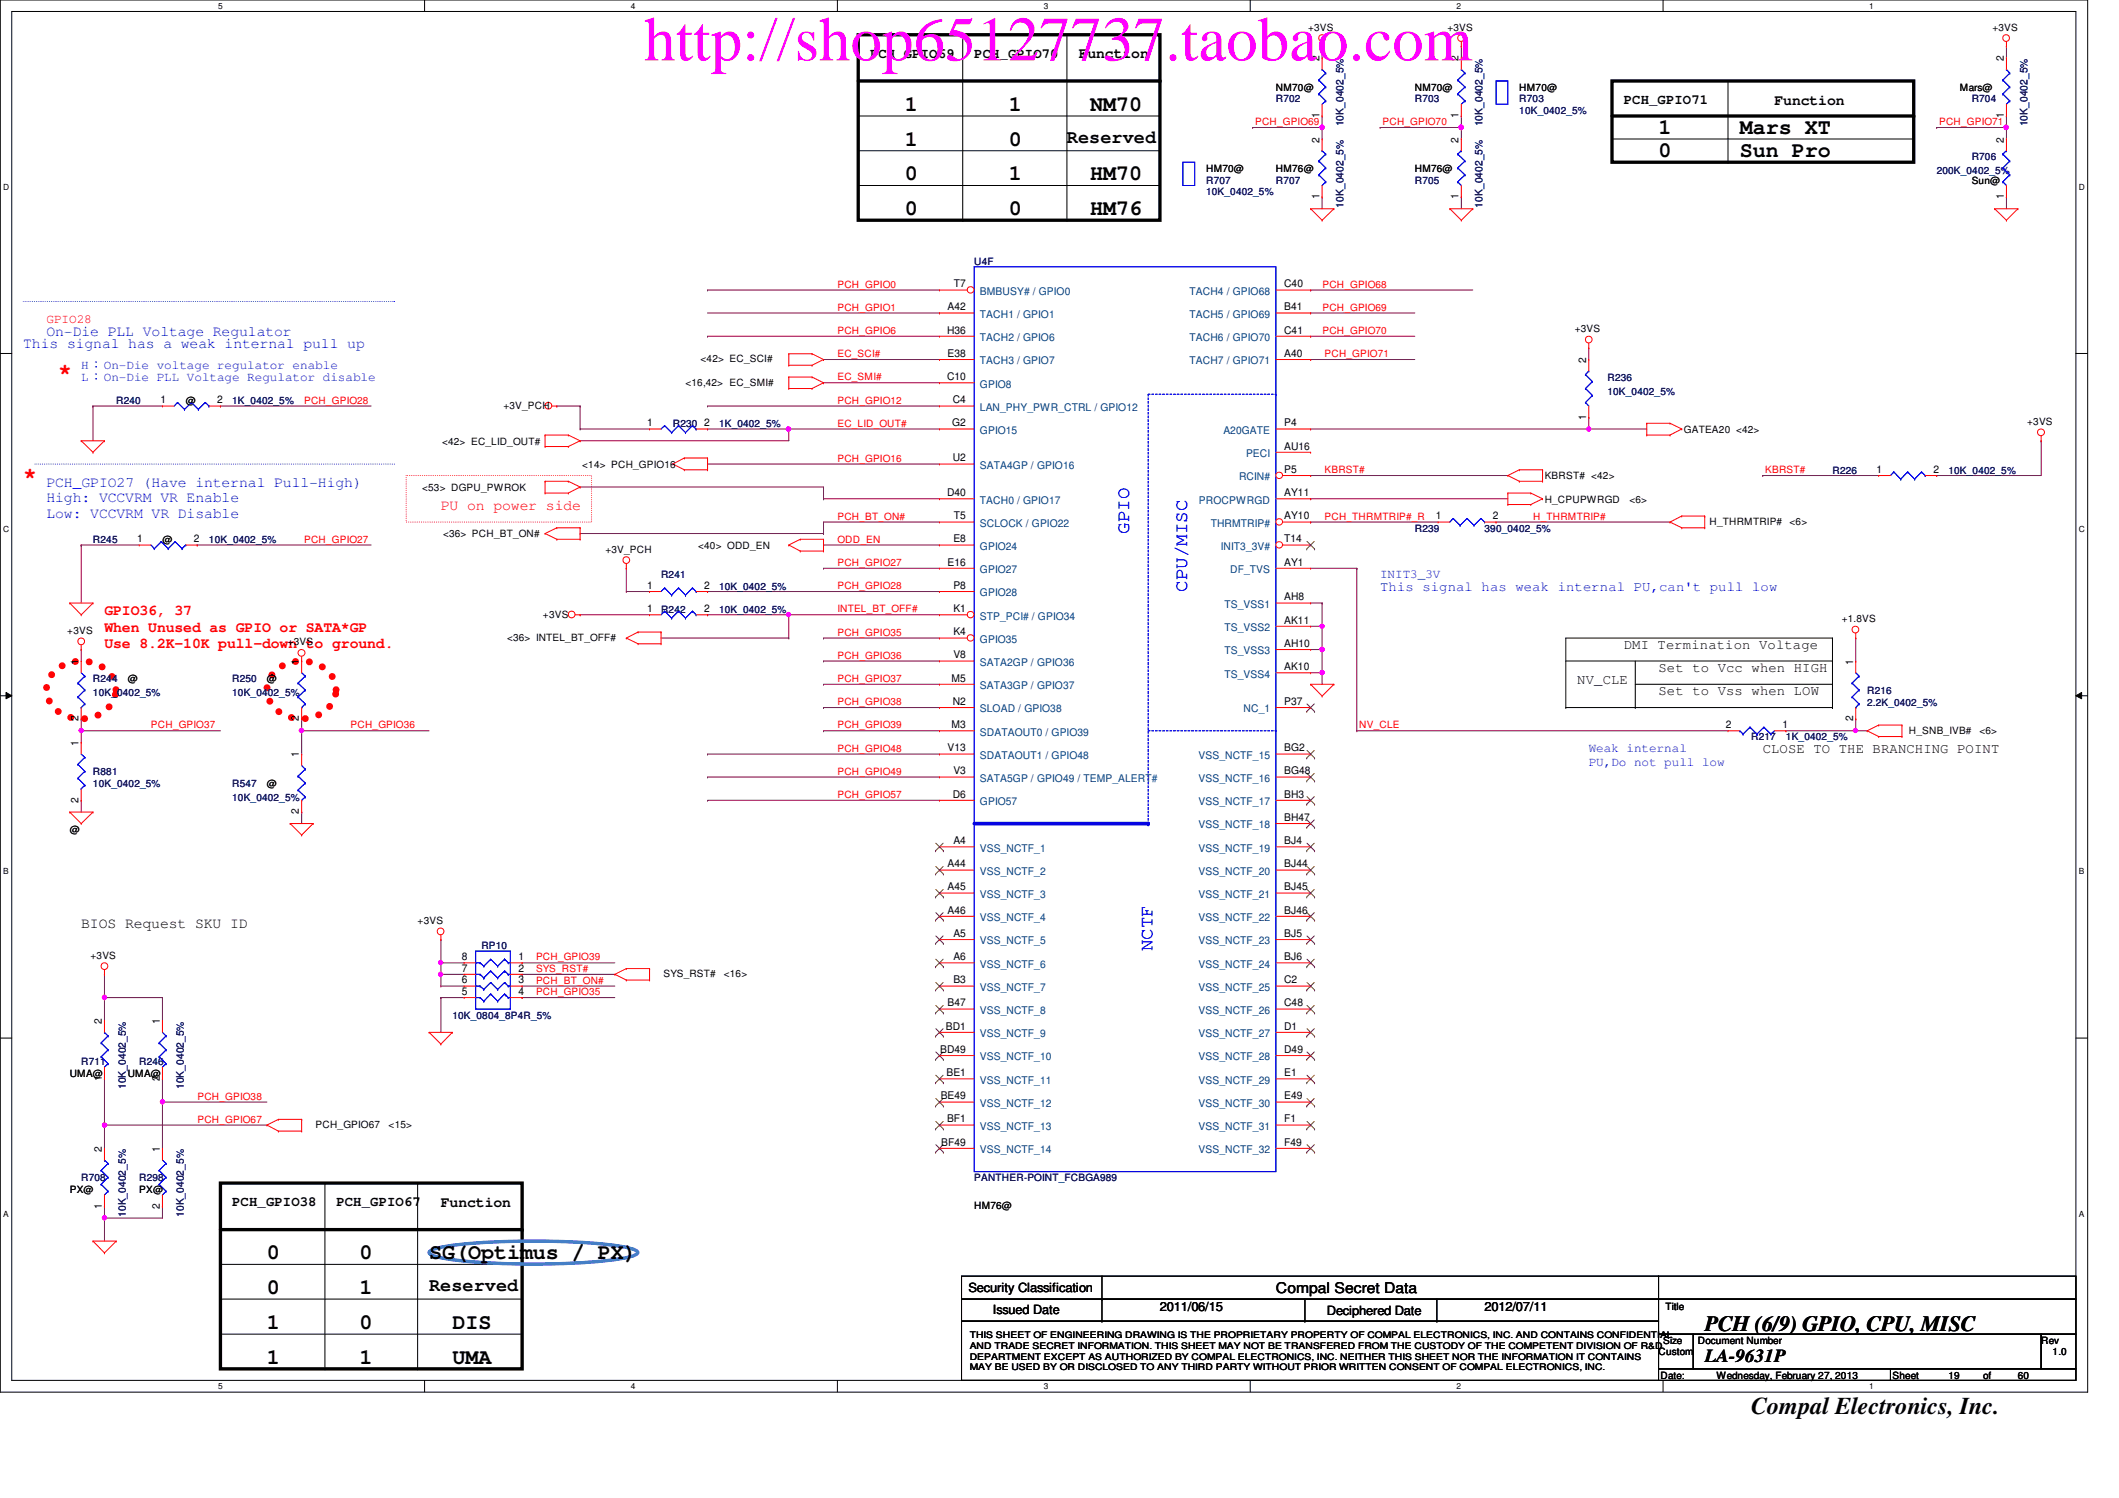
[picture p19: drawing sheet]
<svg xmlns="http://www.w3.org/2000/svg" width="297mm" height="210mm" viewBox="0 0 297 210" stroke-linecap="round" stroke-linejoin="round" font-family="sans-serif">
<defs><g id="words">
<text font-size="8.8" fill="#f0f" x="90.3" y="8.5">http://shop65127737.taobao.com</text>
<text font-size="3.4" x="245.5" y="198.1">Compal Electronics, Inc.</text>
<g font-size="3.2" fill="#f00">
<text x="8.2" y="53">*</text>
<text x="3.3" y="67.7">*</text>
</g>
<g font-size="3">
<text x="126.8" y="15.5">1</text>
<text x="141.4" y="15.5">1</text>
<text x="152.8" y="15.5">NM70</text>
<text x="126.8" y="20.4">1</text>
<text x="141.4" y="20.4">0</text>
<text x="232.5" y="22">0</text>
<text x="232.5" y="18.8">1</text>
<text x="243.9" y="18.8">Mars XT</text>
<text x="243.9" y="22">Sun Pro</text>
<text x="126.8" y="25.3">0</text>
<text x="141.4" y="25.3">1</text>
<text x="152.8" y="25.3">HM70</text>
<text x="126.8" y="30.1">0</text>
<text x="141.4" y="30.1">0</text>
<text x="152.8" y="30.1">HM76</text>
<text x="37.4" y="176.4">0</text>
<text x="50.4" y="176.4">0</text>
<text x="60.2" y="176.4">SG(Optimus / PX)</text>
<text x="37.4" y="181.4">0</text>
<text x="50.4" y="181.4">1</text>
<text x="37.4" y="186.2">1</text>
<text x="37.4" y="191.1">1</text>
<text x="50.4" y="186.2">0</text>
<text x="50.4" y="191.1">1</text>
<text x="63.4" y="186.2">DIS</text>
<text x="63.4" y="191.1">UMA</text>
<text x="239" y="186.4">PCH (6/9) GPIO, CPU, MISC</text>
</g>
<g font-size="2.6">
<text x="149.6" y="20">Reserved</text>
<text x="60.2" y="180.9">Reserved</text>
<text x="239" y="190.8">LA-9631P</text>
</g>
<g font-size="2.6" fill="#00f">
<text x="158.3" y="74.8" transform="rotate(-90 158.3 74.8)">GPIO</text>
<text x="166.4" y="82.9" transform="rotate(-90 166.4 82.9)">CPU/MISC</text>
<text x="161.5" y="133.3" transform="rotate(-90 161.5 133.3)">NCTF</text>
</g>
<g font-size="2.1">
<text x="151.2" y="8.2">Function</text>
<text x="248.7" y="14.7">Function</text>
<text x="11.4" y="130">BIOS Request SKU ID</text>
<text x="61.8" y="169.1">Function</text>
<text x="178.9" y="181.2">Compal Secret Data</text>
</g>
<g font-size="2.1" fill="#00f">
<text x="6.5" y="47.1">On-Die PLL Voltage Regulator</text>
<text x="3.3" y="48.7">This signal has a weak internal pull up</text>
<text x="6.5" y="68.2">PCH_GPIO27 (Have internal Pull-High)</text>
<text x="6.5" y="70.4">High: VCCVRM VR Enable</text>
<text x="6.5" y="72.6">Low: VCCVRM VR Disable</text>
</g>
<g font-size="2.1" fill="#f00">
<text x="61.8" y="71.5">PU on power side</text>
<text x="14.6" y="86.2">GPIO36, 37</text>
<text x="14.6" y="88.5">When Unused as GPIO or SATA*GP</text>
<text x="14.6" y="90.8">Use 8.2K-10K pull-down to ground.</text>
</g>
<g font-size="1.9">
<text x="122" y="8.1">PCH_GPIO69</text>
<text x="136.6" y="8.1">PCH_GPIO70</text>
<text x="227.6" y="14.6">PCH_GPIO71</text>
<text x="221.1" y="95.8">NV_CLE</text>
<text x="227.6" y="90.9">DMI Termination Voltage</text>
<text x="232.5" y="94.1">Set to Vcc when HIGH</text>
<text x="232.5" y="97.4">Set to Vss when LOW</text>
<text x="247.1" y="105.5">CLOSE TO THE BRANCHING POINT</text>
<text x="32.6" y="169">PCH_GPIO38</text>
<text x="47.2" y="169">PCH_GPIO67</text>
</g>
<text font-size="1.9" fill="#00f" x="193.5" y="82.8">This signal has weak internal PU,can't pull low</text>
<text font-size="1.8" fill="#f00" x="6.5" y="45.3">GPIO28</text>
<g font-size="1.8" fill="#00f">
<text x="11.4" y="51.8">H：On-Die voltage regulator enable</text>
<text x="11.4" y="53.4">L：On-Die PLL Voltage Regulator disable</text>
<text x="193.5" y="81">INIT3_3V</text>
<text x="222.7" y="105.4">Weak internal</text>
<text x="222.7" y="107.3">PU,Do not pull low</text>
</g>
<g font-size="1.8">
<text x="135.8" y="181.1">Security Classification</text>
<text x="139.2" y="184.1">Issued Date</text>
<text x="162.6" y="183.6">2011/06/15</text>
<text x="186" y="184.3">Deciphered Date</text>
<text x="208.1" y="183.6">2012/07/11</text>
</g>
<g font-size="1.5">
<text x="185" y="8.6" transform="rotate(-90 185 8.6)">2</text>
<text x="204.5" y="8.6" transform="rotate(-90 204.5 8.6)">2</text>
<text x="280.9" y="8.6" transform="rotate(-90 280.9 8.6)">2</text>
<text x="185" y="16.6" transform="rotate(-90 185 16.6)">1</text>
<text x="204.5" y="16.6" transform="rotate(-90 204.5 16.6)">1</text>
<text x="280.9" y="16.6" transform="rotate(-90 280.9 16.6)">1</text>
<text x="185" y="20" transform="rotate(-90 185 20)">2</text>
<text x="204.5" y="20" transform="rotate(-90 204.5 20)">2</text>
<text x="280.9" y="20" transform="rotate(-90 280.9 20)">2</text>
<text x="185" y="27.9" transform="rotate(-90 185 27.9)">1</text>
<text x="204.5" y="27.9" transform="rotate(-90 204.5 27.9)">1</text>
<text x="280.9" y="27.9" transform="rotate(-90 280.9 27.9)">1</text>
<text x="133.7" y="40.3">T7</text>
<text x="180" y="40.3">C40</text>
<text x="132.8" y="46.7">H36</text>
<text x="132.8" y="43.5">A42</text>
<text x="180" y="46.7">C41</text>
<text x="180" y="43.5">B41</text>
<text x="132.8" y="53.3">C10</text>
<text x="132.8" y="50">E38</text>
<text x="180" y="50">A40</text>
<text x="222.3" y="50.8" transform="rotate(-90 222.3 50.8)">2</text>
<text x="22.5" y="56.5">1</text>
<text x="30.4" y="56.5">2</text>
<text x="90.7" y="59.7">1</text>
<text x="98.7" y="59.7">2</text>
<text x="133.5" y="59.7">G2</text>
<text x="133.6" y="56.5">C4</text>
<text x="180" y="59.7">P4</text>
<text x="222.3" y="58.8" transform="rotate(-90 222.3 58.8)">1</text>
<text x="133.6" y="64.6">U2</text>
<text x="180" y="63">AU16</text>
<text x="132.8" y="69.5">D40</text>
<text x="180" y="66.3">P5</text>
<text x="180" y="69.5">AY11</text>
<text x="263.1" y="66.3">1</text>
<text x="271" y="66.3">2</text>
<text x="19.2" y="76">1</text>
<text x="27.2" y="76">2</text>
<text x="133.6" y="76">E8</text>
<text x="133.7" y="72.8">T5</text>
<text x="180" y="76">T14</text>
<text x="180" y="72.8">AY10</text>
<text x="201.3" y="72.8">1</text>
<text x="209.3" y="72.8">2</text>
<text x="90.7" y="82.5">1</text>
<text x="98.7" y="82.5">2</text>
<text x="132.8" y="79.2">E16</text>
<text x="133.6" y="82.5">P8</text>
<text x="180" y="79.2">AY1</text>
<text x="90.7" y="85.8">1</text>
<text x="98.7" y="85.8">2</text>
<text x="133.6" y="85.8">K1</text>
<text x="133.6" y="89">K4</text>
<text x="180" y="87.4">AK11</text>
<text x="180" y="84.1">AH8</text>
<text x="11" y="93.1" transform="rotate(-90 11 93.1)">1</text>
<text x="41.9" y="93.1" transform="rotate(-90 41.9 93.1)">1</text>
<text x="133.4" y="95.5">M5</text>
<text x="133.6" y="92.2">V8</text>
<text x="180" y="93.9">AK10</text>
<text x="180" y="90.6">AH10</text>
<text x="259.8" y="93.1" transform="rotate(-90 259.8 93.1)">1</text>
<text x="11" y="101.1" transform="rotate(-90 11 101.1)">2</text>
<text x="41.9" y="101.1" transform="rotate(-90 41.9 101.1)">2</text>
<text x="133.6" y="98.8">N2</text>
<text x="180" y="98.8">P37</text>
<text x="259.8" y="101.1" transform="rotate(-90 259.8 101.1)">2</text>
<text x="11" y="104.5" transform="rotate(-90 11 104.5)">1</text>
<text x="41.9" y="106.1" transform="rotate(-90 41.9 106.1)">1</text>
<text x="132.8" y="105.3">V13</text>
<text x="133.4" y="102">M3</text>
<text x="180" y="105.3">BG2</text>
<text x="241.9" y="102">2</text>
<text x="249.9" y="102">1</text>
<text x="11" y="112.5" transform="rotate(-90 11 112.5)">2</text>
<text x="133.6" y="111.8">D6</text>
<text x="133.6" y="108.5">V3</text>
<text x="180" y="111.8">BH3</text>
<text x="180" y="108.5">BG48</text>
<text x="41.9" y="114.1" transform="rotate(-90 41.9 114.1)">2</text>
<text x="133.6" y="118.3">A4</text>
<text x="180" y="115">BH47</text>
<text x="180" y="118.3">BJ4</text>
<text x="132.8" y="121.5">A44</text>
<text x="132.8" y="124.8">A45</text>
<text x="180" y="121.5">BJ44</text>
<text x="180" y="124.8">BJ45</text>
<text x="132.8" y="128">A46</text>
<text x="133.6" y="131.3">A5</text>
<text x="180" y="128">BJ46</text>
<text x="180" y="131.3">BJ5</text>
<text x="64.7" y="134.5">8</text>
<text x="64.7" y="136.1">7</text>
<text x="64.7" y="137.8">6</text>
<text x="72.7" y="134.5">1</text>
<text x="72.7" y="136.1">2</text>
<text x="72.7" y="137.8">3</text>
<text x="133.6" y="134.5">A6</text>
<text x="133.6" y="137.8">B3</text>
<text x="180" y="134.5">BJ6</text>
<text x="180" y="137.8">C2</text>
<text x="14.3" y="143.5" transform="rotate(-90 14.3 143.5)">2</text>
<text x="22.4" y="143.5" transform="rotate(-90 22.4 143.5)">1</text>
<text x="64.7" y="139.4">5</text>
<text x="72.7" y="139.4">4</text>
<text x="132.8" y="141">B47</text>
<text x="180" y="141">C48</text>
<text x="131.8" y="147.5">BD49</text>
<text x="132.6" y="144.3">BD1</text>
<text x="180" y="144.3">D1</text>
<text x="180" y="147.5">D49</text>
<text x="14.3" y="151.5" transform="rotate(-90 14.3 151.5)">1</text>
<text x="22.4" y="151.5" transform="rotate(-90 22.4 151.5)">2</text>
<text x="131.9" y="154.1">BE49</text>
<text x="132.7" y="150.8">BE1</text>
<text x="180" y="150.8">E1</text>
<text x="180" y="154.1">E49</text>
<text x="14.3" y="161.4" transform="rotate(-90 14.3 161.4)">2</text>
<text x="22.4" y="161.4" transform="rotate(-90 22.4 161.4)">1</text>
<text x="132" y="160.5">BF49</text>
<text x="132.8" y="157.3">BF1</text>
<text x="180" y="160.5">F49</text>
<text x="180" y="157.3">F1</text>
<text x="14.3" y="169.4" transform="rotate(-90 14.3 169.4)">1</text>
<text x="22.4" y="169.4" transform="rotate(-90 22.4 169.4)">2</text>
</g>
<g font-size="1.5" fill="#004080">
<text x="137.4" y="41.3">BMBUSY# / GPIO0</text>
<text x="166.7" y="41.3">TACH4 / GPIO68</text>
<text x="137.4" y="47.8">TACH2 / GPIO6</text>
<text x="137.4" y="44.5">TACH1 / GPIO1</text>
<text x="166.7" y="47.8">TACH6 / GPIO70</text>
<text x="166.7" y="44.5">TACH5 / GPIO69</text>
<text x="137.4" y="51.1">TACH3 / GPIO7</text>
<text x="166.7" y="51.1">TACH7 / GPIO71</text>
<text x="137.4" y="57.6">LAN_PHY_PWR_CTRL / GPIO12</text>
<text x="137.4" y="54.3">GPIO8</text>
<text x="137.4" y="60.8">GPIO15</text>
<text x="137.4" y="65.7">SATA4GP / GPIO16</text>
<text x="171.5" y="60.8">A20GATE</text>
<text x="174.7" y="64.1">PECI</text>
<text x="137.4" y="70.6">TACH0 / GPIO17</text>
<text x="168.1" y="70.6">PROCPWRGD</text>
<text x="173.7" y="67.3">RCIN#</text>
<text x="137.4" y="77">GPIO24</text>
<text x="137.4" y="73.8">SCLOCK / GPIO22</text>
<text x="169.7" y="73.8">THRMTRIP#</text>
<text x="171.2" y="77">INIT3_3V#</text>
<text x="137.4" y="80.3">GPIO27</text>
<text x="137.4" y="83.6">GPIO28</text>
<text x="172.5" y="80.3">DF_TVS</text>
<text x="137.4" y="86.8">STP_PCI# / GPIO34</text>
<text x="171.7" y="88.4">TS_VSS2</text>
<text x="171.7" y="85.2">TS_VSS1</text>
<text x="137.4" y="93.3">SATA2GP / GPIO36</text>
<text x="137.4" y="90.1">GPIO35</text>
<text x="171.7" y="95">TS_VSS4</text>
<text x="171.7" y="91.7">TS_VSS3</text>
<text x="137.4" y="96.6">SATA3GP / GPIO37</text>
<text x="137.4" y="99.8">SLOAD / GPIO38</text>
<text x="174.3" y="99.8">NC_1</text>
<text x="137.4" y="103.1">SDATAOUT0 / GPIO39</text>
<text x="137.4" y="106.3">SDATAOUT1 / GPIO48</text>
<text x="168" y="106.3">VSS_NCTF_15</text>
<text x="137.4" y="112.8">GPIO57</text>
<text x="137.4" y="109.6">SATA5GP / GPIO49 / TEMP_ALERT#</text>
<text x="168" y="112.8">VSS_NCTF_17</text>
<text x="168" y="109.6">VSS_NCTF_16</text>
<text x="137.4" y="119.3">VSS_NCTF_1</text>
<text x="168" y="116.1">VSS_NCTF_18</text>
<text x="168" y="119.3">VSS_NCTF_19</text>
<text x="137.4" y="122.6">VSS_NCTF_2</text>
<text x="137.4" y="125.8">VSS_NCTF_3</text>
<text x="168" y="122.6">VSS_NCTF_20</text>
<text x="168" y="125.8">VSS_NCTF_21</text>
<text x="137.4" y="129.1">VSS_NCTF_4</text>
<text x="168" y="129.1">VSS_NCTF_22</text>
<text x="137.4" y="132.3">VSS_NCTF_5</text>
<text x="137.4" y="135.6">VSS_NCTF_6</text>
<text x="168" y="132.3">VSS_NCTF_23</text>
<text x="168" y="135.6">VSS_NCTF_24</text>
<text x="137.4" y="138.9">VSS_NCTF_7</text>
<text x="137.4" y="142.1">VSS_NCTF_8</text>
<text x="168" y="138.9">VSS_NCTF_25</text>
<text x="168" y="142.1">VSS_NCTF_26</text>
<text x="137.4" y="145.3">VSS_NCTF_9</text>
<text x="137.4" y="148.6">VSS_NCTF_10</text>
<text x="168" y="145.3">VSS_NCTF_27</text>
<text x="168" y="148.6">VSS_NCTF_28</text>
<text x="137.4" y="151.8">VSS_NCTF_11</text>
<text x="137.4" y="155.1">VSS_NCTF_12</text>
<text x="168" y="151.8">VSS_NCTF_29</text>
<text x="168" y="155.1">VSS_NCTF_30</text>
<text x="137.4" y="158.3">VSS_NCTF_13</text>
<text x="137.4" y="161.6">VSS_NCTF_14</text>
<text x="168" y="161.6">VSS_NCTF_32</text>
<text x="168" y="158.3">VSS_NCTF_31</text>
</g>
<g font-size="1.4">
<text x="183.4" y="4.3">+3VS</text>
<text x="202.9" y="4.3">+3VS</text>
<text x="279.3" y="4.3">+3VS</text>
<text x="178.9" y="12.7">NM70@</text>
<text x="198.3" y="12.7">NM70@</text>
<text x="213" y="12.7">HM70@</text>
<text x="274.7" y="12.7">Mars@</text>
<text x="169.1" y="24.1">HM70@</text>
<text x="178.9" y="24.1">HM76@</text>
<text x="198.3" y="24.1">HM76@</text>
<text x="276.4" y="25.7">Sun@</text>
<text x="220.8" y="46.5">+3VS</text>
<text x="98.2" y="50.8">&lt;42&gt; EC_SCI#</text>
<text x="26" y="56.6">@</text>
<text x="70.6" y="57.3">+3V_PCH</text>
<text x="96.1" y="54">&lt;16,42&gt; EC_SMI#</text>
<text x="284.2" y="59.5">+3VS</text>
<text x="62" y="62.3">&lt;42&gt; EC_LID_OUT#</text>
<text x="81.6" y="65.5">&lt;14&gt; PCH_GPIO16</text>
<text x="236" y="60.7">GATEA20 &lt;42&gt;</text>
<text x="59.2" y="68.8">&lt;53&gt; DGPU_PWROK</text>
<text x="216.5" y="70.4">H_CPUPWRGD</text>
<text x="216.5" y="67.2">KBRST# &lt;42&gt;</text>
<text x="228.4" y="70.4">&lt;6&gt;</text>
<text x="22.8" y="76.1">@</text>
<text x="62.1" y="75.3">&lt;36&gt; PCH_BT_ON#</text>
<text x="84.9" y="77.4">+3V_PCH</text>
<text x="97.9" y="76.9">&lt;40&gt; ODD_EN</text>
<text x="239.6" y="73.5">H_THRMTRIP#</text>
<text x="250.9" y="73.5">&lt;6&gt;</text>
<text x="9.4" y="88.8">+3VS</text>
<text x="71.1" y="89.8">&lt;36&gt; INTEL_BT_OFF#</text>
<text x="76.1" y="86.5">+3VS</text>
<text x="258.2" y="87.2">+1.8VS</text>
<text x="17.9" y="95.6">@</text>
<text x="37.4" y="95.6">@</text>
<text x="40.3" y="90.4">+3VS</text>
<text x="267.6" y="102.8">H_SNB_IVB#</text>
<text x="277.5" y="102.8">&lt;6&gt;</text>
<text x="37.4" y="110.2">@</text>
<text x="9.8" y="116.8">@</text>
<text x="58.5" y="129.5">+3VS</text>
<text x="12.7" y="134.3">+3VS</text>
<text x="93" y="136.9">SYS_RST#</text>
<text x="101.5" y="136.9">&lt;16&gt;</text>
<text x="9.8" y="150.9">UMA@</text>
<text x="17.9" y="150.9">UMA@</text>
<text x="44.2" y="158">PCH_GPIO67</text>
<text x="54.5" y="158">&lt;15&gt;</text>
<text x="9.8" y="167.1">PX@</text>
<text x="19.5" y="167.1">PX@</text>
<text x="136.6" y="169.4">HM76@</text>
<text x="233.5" y="183.6">Title</text>
<text x="232.5" y="189.9">Custom</text>
<text x="233.1" y="188.3">Size</text>
<text x="238" y="188.3">Document Number</text>
<text x="286.1" y="188.3">Rev</text>
<text x="287.7" y="189.9">1.0</text>
<text x="232.8" y="193.2">Date:</text>
<text x="240.6" y="193.2">Wednesday, February 27, 2013</text>
<text x="265.3" y="193.2">Sheet</text>
<text x="273.1" y="193.2">19</text>
<text x="278" y="193.2">of</text>
<text x="282.9" y="193.2">60</text>
</g>
<g font-size="1.4" fill="#f00">
<text x="175.9" y="17.5">PCH_GPIO69</text>
<text x="193.8" y="17.5">PCH_GPIO70</text>
<text x="271.8" y="17.5">PCH_GPIO71</text>
<text x="117.4" y="40.3">PCH_GPIO0</text>
<text x="185.4" y="40.3">PCH_GPIO68</text>
<text x="117.4" y="46.8">PCH_GPIO6</text>
<text x="117.4" y="43.5">PCH_GPIO1</text>
<text x="185.4" y="43.5">PCH_GPIO69</text>
<text x="185.4" y="46.8">PCH_GPIO70</text>
<text x="117.4" y="50">EC_SCI#</text>
<text x="117.4" y="53.3">EC_SMI#</text>
<text x="185.7" y="50">PCH_GPIO71</text>
<text x="42.6" y="56.6">PCH_GPIO28</text>
<text x="117.4" y="56.6">PCH_GPIO12</text>
<text x="117.4" y="59.8">EC_LID_OUT#</text>
<text x="117.4" y="64.7">PCH_GPIO16</text>
<text x="185.7" y="66.3">KBRST#</text>
<text x="247.4" y="66.3">KBRST#</text>
<text x="42.6" y="76">PCH_GPIO27</text>
<text x="117.4" y="76">ODD_EN</text>
<text x="117.4" y="72.8">PCH_BT_ON#</text>
<text x="185.7" y="72.8">PCH_THRMTRIP#_R</text>
<text x="214.9" y="72.8">H_THRMTRIP#</text>
<text x="117.4" y="79.3">PCH_GPIO27</text>
<text x="117.4" y="82.5">PCH_GPIO28</text>
<text x="117.4" y="89.1">PCH_GPIO35</text>
<text x="117.4" y="85.8">INTEL_BT_OFF#</text>
<text x="117.4" y="92.3">PCH_GPIO36</text>
<text x="117.4" y="95.5">PCH_GPIO37</text>
<text x="117.4" y="98.8">PCH_GPIO38</text>
<text x="21.2" y="102.1">PCH_GPIO37</text>
<text x="49.1" y="102.1">PCH_GPIO36</text>
<text x="117.4" y="105.3">PCH_GPIO48</text>
<text x="117.4" y="102.1">PCH_GPIO39</text>
<text x="190.5" y="102.1">NV_CLE</text>
<text x="117.4" y="111.8">PCH_GPIO57</text>
<text x="117.4" y="108.5">PCH_GPIO49</text>
<text x="75.1" y="137.8">PCH_BT_ON#</text>
<text x="75.1" y="134.6">PCH_GPIO39</text>
<text x="75.1" y="136.2">SYS_RST#</text>
<text x="75.1" y="139.4">PCH_GPIO35</text>
<text x="27.7" y="154.1">PCH_GPIO38</text>
<text x="27.7" y="157.3">PCH_GPIO67</text>
</g>
<g font-size="1.4" fill="#000080">
<text x="178.9" y="14.4">R702</text>
<text x="188.3" y="17.7" transform="rotate(-90 188.3 17.7)">10K_0402_5%</text>
<text x="198.3" y="14.4">R703</text>
<text x="207.8" y="17.7" transform="rotate(-90 207.8 17.7)">10K_0402_5%</text>
<text x="213" y="14.4">R703</text>
<text x="213" y="16">10K_0402_5%</text>
<text x="276.4" y="14.4">R704</text>
<text x="284.2" y="17.7" transform="rotate(-90 284.2 17.7)">10K_0402_5%</text>
<text x="276.4" y="22.5">R706</text>
<text x="169.1" y="25.7">R707</text>
<text x="169.1" y="27.3">10K_0402_5%</text>
<text x="178.9" y="25.7">R707</text>
<text x="188.3" y="29.1" transform="rotate(-90 188.3 29.1)">10K_0402_5%</text>
<text x="198.3" y="25.7">R705</text>
<text x="207.8" y="29.1" transform="rotate(-90 207.8 29.1)">10K_0402_5%</text>
<text x="271.5" y="24.4">200K_0402_5%</text>
<text x="136.6" y="37.1">U4F</text>
<text x="225.3" y="53.3">R236</text>
<text x="16.3" y="56.6">R240</text>
<text x="32.6" y="56.6">1K_0402_5%</text>
<text x="94.3" y="59.9">R230</text>
<text x="100.8" y="59.9">1K_0402_5%</text>
<text x="225.3" y="55.3">10K_0402_5%</text>
<text x="256.9" y="66.4">R226</text>
<text x="273.1" y="66.4">10K_0402_5%</text>
<text x="13" y="76.1">R245</text>
<text x="29.3" y="76.1">10K_0402_5%</text>
<text x="198.3" y="74.5">R239</text>
<text x="208.1" y="74.5">390_0402_5%</text>
<text x="92.7" y="81">R241</text>
<text x="100.8" y="82.6">10K_0402_5%</text>
<text x="92.7" y="85.9">R242</text>
<text x="100.8" y="85.9">10K_0402_5%</text>
<text x="13" y="95.6">R244</text>
<text x="32.6" y="95.6">R250</text>
<text x="13" y="97.6">10K_0402_5%</text>
<text x="32.6" y="97.6">10K_0402_5%</text>
<text x="261.7" y="97.2">R216</text>
<text x="261.7" y="98.9">2.2K_0402_5%</text>
<text x="245.5" y="103.8">R217</text>
<text x="250.4" y="103.8">1K_0402_5%</text>
<text x="13" y="108.6">R881</text>
<text x="13" y="110.2">10K_0402_5%</text>
<text x="32.6" y="110.2">R547</text>
<text x="32.6" y="112.2">10K_0402_5%</text>
<text x="67.5" y="133">RP10</text>
<text x="63.4" y="142.7">10K_0804_8P4R_5%</text>
<text x="11.4" y="149.3">R711</text>
<text x="19.5" y="149.3">R246</text>
<text x="17.6" y="152.6" transform="rotate(-90 17.6 152.6)">10K_0402_5%</text>
<text x="25.8" y="152.6" transform="rotate(-90 25.8 152.6)">10K_0402_5%</text>
<text x="11.4" y="165.5">R708</text>
<text x="19.5" y="165.5">R298</text>
<text x="136.6" y="165.5">PANTHER-POINT_FCBGA989</text>
<text x="17.6" y="170.5" transform="rotate(-90 17.6 170.5)">10K_0402_5%</text>
<text x="25.8" y="170.5" transform="rotate(-90 25.8 170.5)">10K_0402_5%</text>
</g>
<g font-size="1.3">
<text x="135.9" y="187.5">THIS SHEET OF ENGINEERING DRAWING IS THE PROPRIETARY PROPERTY OF COMPAL ELECTRONICS, INC. AND CONTAINS CONFIDENTIAL</text>
<text x="135.9" y="189">AND TRADE SECRET INFORMATION. THIS SHEET MAY NOT BE TRANSFERED FROM THE CUSTODY OF THE COMPETENT DIVISION OF R&amp;D</text>
<text x="135.9" y="190.5">DEPARTMENT EXCEPT AS AUTHORIZED BY COMPAL ELECTRONICS, INC. NEITHER THIS SHEET NOR THE INFORMATION IT CONTAINS</text>
<text x="135.9" y="192">MAY BE USED BY OR DISCLOSED TO ANY THIRD PARTY WITHOUT PRIOR WRITTEN CONSENT OF COMPAL ELECTRONICS, INC.</text>
</g>
<g font-size="1.2">
<text x="30.6" y="1.2">5</text>
<text x="88.4" y="1.2">4</text>
<text x="146.3" y="1.2">3</text>
<text x="204.2" y="1.2">2</text>
<text x="262" y="1.2">1</text>
<text x=".5" y="26.6">D</text>
<text x="291.4" y="26.6">D</text>
<text x=".5" y="74.5">C</text>
<text x="291.4" y="74.5">C</text>
<text x=".5" y="122.5">B</text>
<text x="291.4" y="122.5">B</text>
<text x=".5" y="170.5">A</text>
<text x="291.4" y="170.5">A</text>
<text x="30.6" y="194.6">5</text>
<text x="88.4" y="194.6">4</text>
<text x="146.3" y="194.6">3</text>
<text x="204.2" y="194.6">2</text>
<text x="262" y="194.6">1</text>
</g>
</g></defs>
<path d="M0 0h292.6v195.1h-292.6zM1.6 1.6h289.4v191.8h-289.4z" fill="none" stroke="#000" stroke-width=".14"/>
<g fill="#fff">
<path d="M30.6 .2h.6v1.3h-.6z"/>
<path d="M30.6 193.6h.6v1.3h-.6z"/>
</g>
<path d="M59.5 0v1.6M59.5 193.4v1.6" fill="none" stroke="#000" stroke-width=".14"/>
<g fill="#fff">
<path d="M88.4 .2h.6v1.3h-.6z"/>
<path d="M88.4 193.6h.6v1.3h-.6z"/>
</g>
<path d="M117.4 0v1.6M117.4 193.4v1.6" fill="none" stroke="#000" stroke-width=".14"/>
<g fill="#fff">
<path d="M146.3 .2h.6v1.3h-.6z"/>
<path d="M146.3 193.6h.6v1.3h-.6z"/>
</g>
<path d="M175.3 0v1.6M175.3 193.4v1.6" fill="none" stroke="#000" stroke-width=".14"/>
<g fill="#fff">
<path d="M204.2 .2h.6v1.3h-.6z"/>
<path d="M204.2 193.6h.6v1.3h-.6z"/>
</g>
<path d="M233.1 0v1.6M233.1 193.4v1.6" fill="none" stroke="#000" stroke-width=".14"/>
<g fill="#fff">
<path d="M262 .2h.6v1.3h-.6z"/>
<path d="M262 193.6h.6v1.3h-.6z"/>
<path d="M.5 25.6h.8v1.3h-.8z"/>
<path d="M291.4 25.6h.8v1.3h-.8z"/>
<path d="M.5 73.5h.8v1.3h-.8z"/>
<path d="M291.4 73.5h.8v1.3h-.8z"/>
</g>
<path d="M0 49.5h1.6M291 49.5h1.6" fill="none" stroke="#000" stroke-width=".14"/>
<g fill="#fff">
<path d="M.5 121.5h.7v1.3h-.7z"/>
<path d="M291.4 121.5h.7v1.3h-.7z"/>
</g>
<path d="M0 97.5h1.6M.8 97l.8 .5-.8 .4zM291 97.5l.8-.5v.9zM291 97.5h1.6" fill="none" stroke="#000" stroke-width=".14"/>
<path d="M.8 97l.8 .5-.8 .4zM291 97.5l.8-.5v.9z" fill="#000"/>
<g fill="#fff">
<path d="M.5 169.4h.7v1.3h-.7z"/>
<path d="M291.4 169.4h.7v1.3h-.7z"/>
</g>
<g fill="none" stroke="#000" stroke-width=".14">
<path d="M120.3 16.3h42.3M135 4.9v26M149.6 4.9v26M162.6 16.3h.1M226 19.5h42.3M242.2 11.3v11.4M268.3 19.5h.1M120.3 21.1h42.3M120.3 26h42.3M135 30.9h.1M149.6 30.9h.1M162.6 21.1h.1"/>
<path d="M162.6 26h.1M242.2 22.7h.1M219.5 99.1h.1M219.5 99.1h37.4M219.5 92.6h37.4M229.2 99.1h.1M229.2 95.9h27.7M229.2 92.6v6.5M256.9 95.9h.1M256.9 89.4h.1M256.9 99.1h.1M256.9 92.6h.1"/>
<path d="M256.9 89.4h-37.4v9.7M256.9 89.4v9.7M0 145.5h1.6M291 145.5h1.6M30.9 177.2h42.3M45.5 165.8v26M58.5 165.8v26M73.2 177.2h.1M30.9 182h42.3M30.9 186.9h42.3M45.5 191.8h.1M58.5 191.8h.1"/>
<path d="M73.2 182h.1M73.2 186.9h.1"/>
</g>
<path d="M3.3 42.2h52M55.3 42.2h.1M4.9 65h50.4M55.3 65h.1" fill="none" stroke="#00f" stroke-width=".14" stroke-dasharray="0 .3"/>
<path d="M120.3 4.9h42.3v26h-42.3zM120.3 11.3h42.3M226 11.3h42.3v11.4h-42.3zM226 16.3h42.3M30.9 165.8h42.3v26h-42.3zM30.9 172.3h42.3" fill="none" stroke="#000" stroke-width=".47"/>
<g fill="#000">
<circle cx="162.6" cy="11.3" r=".23"/>
<circle cx="268.3" cy="16.3" r=".23"/>
<circle cx="73.2" cy="172.3" r=".23"/>
</g>
<path d="M56.9 66.6h26v6.6h-26z" fill="none" stroke="#f00" stroke-width=".14" stroke-dasharray="0 .3"/>
<path d="M7.7 94a5.5 5.5 0 0 1 7.9 .6 3.7 3.7 0 0 1-1.8 5.6 5.3 5.3 0 0 1-7-2.1 3.5 3.5 0 0 1 .9-4.1zM38.6 94a5.5 5.5 0 0 1 7.8 .6 3.7 3.7 0 0 1-1.7 5.6 5.2 5.2 0 0 1-7-2.1 3.5 3.5 0 0 1 .9-4.1z" fill="none" stroke="#f00" stroke-width=".97" stroke-dasharray="0 1.9"/>
<path d="M60.3 175.3a15.3 15.3 0 0 1 5.5-1.1 105.4 105.4 0 0 1 21.6 .5l1.5 .4 .4 .2 .1 .2-.1 .2a16 16 0 0 1-5.6 1.1 102.4 102.4 0 0 1-21.6-.5l-1.4-.4-.4-.2-.1-.2z" fill="none" stroke="#0080ff" stroke-width=".47"/>
<g fill="none" stroke="#800040" stroke-width=".14">
<path d="M13 56.9h.1M13 56.9h9.8M13 56.9v4.9M30.9 56.9h.1M30.9 56.9h21.1M81.3 56.9h.1M81.3 56.9v3.2M99.2 56.9h.1M99.2 47.1h.1M99.2 56.9h32.5M99.2 47.1h32.5M183.7 43.9h.1"/>
<path d="M183.7 43.9h14.6M11.4 76.4h.1M11.4 76.4h8.1M27.6 76.4h.1M27.6 76.4h24.4M81.3 60.1h.1M81.3 60.1h9.8M87.8 79.6h.1M87.8 79.6v3.3M115.4 79.6h.1M115.4 79.6h16.3M87.8 82.9h.1"/>
<path d="M87.8 82.9h3.3M115.4 99.1h.1M115.4 99.1h16.3M183.7 91h1.6M183.7 87.8h1.6M185.3 84.5h.1M185.3 91h.1M185.3 94.3h.1M185.3 87.8h.1M185.3 84.5v6.5M185.3 94.3v1.6M99.2 112.1h.1"/>
<path d="M99.2 112.1h32.5"/>
</g>
<circle cx="185.3" cy="87.8" r=".3" fill="#f0f"/>
<circle cx="185.3" cy="87.8" r=".3" fill="none" stroke="#f0f" stroke-width=".14"/>
<path d="M183.7 94.3h1.6M185.3 94.3h.1M99.2 105.7h.1M99.2 105.7h32.5" fill="none" stroke="#800040" stroke-width=".14"/>
<circle cx="185.3" cy="94.2" r=".3" fill="#f0f"/>
<circle cx="185.3" cy="94.2" r=".3" fill="none" stroke="#f0f" stroke-width=".14"/>
<path d="M78.1 56.9h.1M78.1 56.9h3.2M222.7 60.1h.1M222.7 60.1h8.1M183.7 84.5h1.6M185.3 84.5h.1" fill="none" stroke="#800040" stroke-width=".14"/>
<circle cx="222.7" cy="60.1" r=".3" fill="#f0f"/>
<circle cx="222.7" cy="60.1" r=".3" fill="none" stroke="#f0f" stroke-width=".14"/>
<g fill="none" stroke="#800040" stroke-width=".14">
<path d="M99.2 43.9h32.5M115.4 50.4h.1M115.4 53.6h.1M115.4 50.4h16.3M115.4 53.6h16.3M131.7 43.9h.1M183.7 50.4h.1M183.7 40.6h.1M183.7 47.1h.1M183.7 50.4h14.6M183.7 40.6h22.8M183.7 47.1h14.6"/>
<path d="M222.7 58.5h.1M222.7 48.8h.1M222.7 48.8v1.6M222.7 58.5v1.6h-39M99.2 65h.1M99.2 65h32.5M110.6 60.1h.1M110.6 60.1h21.1M115.4 69.9h.1M115.4 76.4h.1M115.4 69.9h16.3M115.4 76.4h16.3"/>
<path d="M183.7 73.2h.1M183.7 60.1h.1M183.7 69.9h.1M183.7 66.6h.1M183.7 73.2h17.9M183.7 69.9h27.7M183.7 66.6h27.7M209.7 73.2h.1M209.7 73.2h24.4M247.1 66.6h.1M247.1 66.6h16.3M271.5 66.6h.1"/>
<path d="M271.5 66.6h14.6M99.2 82.9h.1M99.2 82.9h32.5M115.4 89.4h.1M115.4 92.6h.1M115.4 95.9h.1M115.4 89.4h16.3M115.4 92.6h16.3M115.4 95.9h16.3M99.2 108.9h.1M99.2 108.9h32.5M115.4 102.4h.1"/>
<path d="M115.4 102.4h16.3"/>
</g>
<circle cx="110.5" cy="60.1" r=".3" fill="#f0f"/>
<circle cx="110.5" cy="60.1" r=".3" fill="none" stroke="#f0f" stroke-width=".14"/>
<path d="M190.2 102.4h.1M190.2 102.4h52M260.1 100.8h.1M260.1 102.4h.1M260.1 102.4h1.6M260.1 100.8v1.6" fill="none" stroke="#800040" stroke-width=".14"/>
<circle cx="260.1" cy="102.4" r=".3" fill="#f0f"/>
<circle cx="260.1" cy="102.4" r=".3" fill="none" stroke="#f0f" stroke-width=".14"/>
<path d="M286.1 61.8h.1M286.1 61.8v4.8M185.3 91h.1M185.3 91v3.3M260.1 89.4h.1M260.1 89.4v3.2M250.4 102.4h.1M250.4 102.4h9.7" fill="none" stroke="#800040" stroke-width=".14"/>
<circle cx="185.3" cy="91" r=".31" fill="#f0f"/>
<circle cx="185.3" cy="91" r=".31" fill="none" stroke="#f0f" stroke-width=".14"/>
<path d="M11.4 76.4h.1M11.4 76.4v8.1M81.3 68.2h.1M81.3 68.2h34.1v1.7M115.4 69.9h.1M183.7 79.6h6.5M190.2 79.6h.1M190.2 79.6v22.8M14.6 139.8h.1M14.6 139.8v3.2M22.8 154.4h.1M22.8 154.4h14.6" fill="none" stroke="#800040" stroke-width=".14"/>
<circle cx="14.6" cy="139.8" r=".31" fill="#f0f"/>
<circle cx="14.6" cy="139.8" r=".31" fill="none" stroke="#f0f" stroke-width=".14"/>
<path d="M22.8 139.8h.1M22.8 139.8v3.2M14.6 170.7h.1M14.6 170.7v3.2" fill="none" stroke="#800040" stroke-width=".14"/>
<circle cx="14.6" cy="170.6" r=".3" fill="#f0f"/>
<circle cx="14.6" cy="170.6" r=".3" fill="none" stroke="#f0f" stroke-width=".14"/>
<path d="M11.4 102.4h.1M11.4 102.4h19.5M14.6 139.8h.1M14.6 139.8h8.2M22.8 151.2h.1M22.8 151.2v3.2" fill="none" stroke="#800040" stroke-width=".14"/>
<circle cx="11.4" cy="102.4" r=".3" fill="#f0f"/>
<circle cx="11.4" cy="102.4" r=".3" fill="none" stroke="#f0f" stroke-width=".14"/>
<g fill="none" stroke="#800040" stroke-width=".14">
<path d="M81.3 61.8h.1M99.2 60.1h.1M99.2 60.1h11.4M110.6 60.1h.1M110.6 60.1v1.7h-29.3M11.4 91h.1M11.4 91v1.6M11.4 102.4h.1M11.4 112.1h.1M11.4 100.8h.1M11.4 100.8v3.2M11.4 112.1v1.7"/>
<path d="M42.3 102.4h.1M42.3 102.4h17.9M42.3 102.4v3.3"/>
</g>
<circle cx="42.3" cy="102.4" r=".31" fill="#f0f"/>
<circle cx="42.3" cy="102.4" r=".31" fill="none" stroke="#f0f" stroke-width=".14"/>
<path d="M42.3 100.8h.1M42.3 113.8h.1M42.3 100.8v1.6M42.3 113.8v1.6M14.6 157.6h.1M14.6 157.6h22.8" fill="none" stroke="#800040" stroke-width=".14"/>
<circle cx="14.6" cy="157.6" r=".3" fill="#f0f"/>
<circle cx="14.6" cy="157.6" r=".3" fill="none" stroke="#f0f" stroke-width=".14"/>
<path d="M271.5 17.9h.1M271.5 17.9h9.8M281.3 6.5h.1M281.3 17.9h.1M281.3 6.5v1.6M281.3 17.9v1.6M14.6 136.5h.1M14.6 136.5v3.3M14.6 157.6h.1M14.6 151.2h.1M14.6 151.2v9.7" fill="none" stroke="#800040" stroke-width=".14"/>
<circle cx="281.2" cy="17.8" r=".31" fill="#f0f"/>
<circle cx="281.2" cy="17.8" r=".31" fill="none" stroke="#f0f" stroke-width=".14"/>
<path d="M281.3 16.3h.1M281.3 16.3v1.6M281.3 27.6h.1M281.3 27.6v1.7M99.2 40.6h.1M99.2 40.6h32.5M115.4 73.2h.1M115.4 73.2h16.3M22.8 154.4h.1M22.8 154.4v6.5" fill="none" stroke="#800040" stroke-width=".14"/>
<circle cx="22.8" cy="154.4" r=".3" fill="#f0f"/>
<circle cx="22.8" cy="154.4" r=".3" fill="none" stroke="#f0f" stroke-width=".14"/>
<g fill="none" stroke="#800040" stroke-width=".14">
<path d="M61.8 139.8h.1M61.8 134.9h.1M61.8 131.7h.1M61.8 136.5h.1M61.8 139.8h3.3M61.8 134.9h3.3M61.8 136.5h3.3M61.8 131.7v4.8M61.8 139.8v4.9M73.2 139.8h.1M73.2 138.2h.1M73.2 134.9h.1"/>
<path d="M73.2 136.5h.1M73.2 139.8h13M73.2 138.2h13M73.2 134.9h13M73.2 136.5h13M14.6 170.7h.1M14.6 169h.1M14.6 169v1.7M22.8 169h.1M22.8 169v1.7h-8.2"/>
</g>
<circle cx="61.8" cy="134.9" r=".3" fill="#f0f"/>
<circle cx="61.8" cy="134.9" r=".3" fill="none" stroke="#f0f" stroke-width=".14"/>
<path d="M61.8 136.5h.1M61.8 136.5v1.7" fill="none" stroke="#800040" stroke-width=".14"/>
<circle cx="61.8" cy="136.5" r=".3" fill="#f0f"/>
<circle cx="61.8" cy="136.5" r=".3" fill="none" stroke="#f0f" stroke-width=".14"/>
<path d="M81.3 74.8h.1M81.3 74.8h34.1M115.4 74.8h.1M115.4 73.2v1.6M110.6 86.1h.1M110.6 86.1h21.1M61.8 138.2h.1M61.8 138.2h3.3" fill="none" stroke="#800040" stroke-width=".14"/>
<circle cx="110.5" cy="86.1" r=".3" fill="#f0f"/>
<circle cx="110.5" cy="86.1" r=".3" fill="none" stroke="#f0f" stroke-width=".14"/>
<path d="M175.6 17.9h.1M185.3 6.5h.1M185.3 16.3h.1M185.3 6.5v1.6M185.3 16.3v1.6h-9.7M81.3 86.1h.1M81.3 86.1h9.8" fill="none" stroke="#800040" stroke-width=".14"/>
<circle cx="185.3" cy="17.8" r=".31" fill="#f0f"/>
<circle cx="185.3" cy="17.8" r=".31" fill="none" stroke="#f0f" stroke-width=".14"/>
<path d="M185.3 17.9h.1M185.3 17.9v1.6M193.5 17.9h.1M204.8 16.3h.1M204.8 6.5h.1M204.8 6.5v1.6M204.8 16.3v1.6h-11.3M185.3 27.6h.1M185.3 27.6v1.7M204.8 27.6h.1M204.8 27.6v1.7" fill="none" stroke="#800040" stroke-width=".14"/>
<circle cx="204.8" cy="17.8" r=".32" fill="#f0f"/>
<circle cx="204.8" cy="17.8" r=".32" fill="none" stroke="#f0f" stroke-width=".14"/>
<path d="M204.8 17.9h.1M204.8 17.9v1.6M92.7 89.4h17.9M99.2 86.1h.1M99.2 86.1h11.4M110.6 89.4h.1M110.6 86.1h.1M110.6 86.1v3.3" fill="none" stroke="#800040" stroke-width=".14"/>
<g fill="none" stroke="#f00" stroke-width=".14">
<path d="M185.3 6.5h.1M185.3 19.5h.1M185.3 16.3h.1M185.3 8.1h.1M185.3 5.8v.7M185.3 8.1v1.6M185.3 14.6v1.7M185.3 19.5v1.6M204.8 6.5h.1M204.8 16.3h.1M204.8 8.1h.1M204.8 5.8v.7"/>
<path d="M204.8 8.1v1.6M204.8 14.6v1.7M281.3 6.5h.1M281.3 19.5h.1M281.3 5.8v.7M281.3 19.5v1.6M183.7 29.3h.1M183.7 29.3h3.3M183.7 29.3l1.6 1.6M185.3 30.9h.1M185.3 27.6h.1M185.3 26v1.6"/>
<path d="M187 29.3h.1M187 29.3l-1.7 1.6M203.2 29.3h.1M203.2 29.3h3.3M203.2 29.3l1.6 1.6M204.8 30.9h.1M206.5 29.3h.1M206.5 29.3l-1.7 1.6M279.6 29.3h.1M279.6 29.3h3.3M279.6 29.3l1.7 1.6M281.3 30.9h.1"/>
<path d="M281.3 27.6h.1M281.3 26v1.6M282.9 29.3h.1M282.9 29.3l-1.6 1.6M77.4 56.9h.7M78.1 56.9h.1M110.6 49.6h.1M110.6 51.2h.1M110.6 52.8h.1M110.6 54.4h.1M110.6 51.2h3.2M110.6 49.6h3.2"/>
<path d="M110.6 49.6v1.6M110.6 52.8v1.6M110.6 54.4h3.2M110.6 52.8h3.2M113.8 51.2h.1M113.8 49.6h.1M113.8 54.4h.1M113.8 52.8h.1M113.8 49.6l1.6 .8M113.8 52.8l1.6 .8M115.4 50.4h.1M115.4 53.6h.1"/>
<path d="M115.4 50.4l-1.6 .8M115.4 53.6l-1.6 .8M222.7 48.8h.1M222.7 58.5h.1M222.7 50.4h.1M222.7 48.1v.7M222.7 50.4v1.6M222.7 56.9v1.6M230.8 59.3h.1M230.8 59.3h3.3M230.8 59.3v1.7M234.1 59.3h.1"/>
<path d="M234.1 59.3l1.7 .8M11.4 61.8h.1M11.4 61.8h3.2M11.4 61.8l1.6 1.6M13 63.4h.1M14.6 61.8h.1M14.6 61.8l-1.6 1.6M19.5 76.4h.1M19.5 76.4h1.7M26 76.4h1.6M27.6 76.4h.1M76.4 67.4h.1"/>
<path d="M76.4 69.1h.1M76.4 61h.1M76.4 62.6h.1M76.4 74.8h.1M76.4 61h3.3M76.4 69.1h3.3M76.4 67.4h3.3M76.4 61v1.6M76.4 67.4v1.7M76.4 62.6h3.3M76.4 74.8l1.7 .8M78.1 74h.1"/>
<path d="M78.1 75.6h.1M78.1 74h3.2M78.1 75.6h3.2M78.1 74l-1.7 .8M79.7 67.4h.1M79.7 69.1h.1M79.7 61h.1M79.7 62.6h.1M79.7 67.4l1.6 .8M79.7 61l1.6 .8M81.3 68.2h.1M81.3 61.8h.1"/>
<path d="M81.3 74h.1M81.3 75.6h.1M81.3 68.2l-1.6 .9M81.3 61.8l-1.6 .8M81.3 74v1.6M87.8 79.6h.1M87.8 79v.6M91.1 60.1h.1M91.1 60.1h1.6M94.3 65h.1M94.3 65l1.6 .8M95.9 64.2h.1"/>
<path d="M95.9 65.8h.1M95.9 65.8h3.3M95.9 64.2l-1.6 .8M95.9 64.2h3.3M97.6 60.1h1.6M99.2 64.2h.1M99.2 65.8h.1M99.2 60.1h.1M99.2 64.2v1.6M110.6 76.4h.1M110.6 76.4l1.6 .8M112.2 75.6h.1"/>
<path d="M112.2 77.2h.1M112.2 75.6l-1.6 .8M112.2 75.6h3.2M112.2 77.2h3.2M115.4 75.6h.1M115.4 77.2h.1M115.4 75.6v1.6M201.6 73.2h.1M201.6 73.2h1.6M208.1 73.2h1.6M209.7 73.2h.1M211.4 70.7h.1"/>
<path d="M211.4 69.1h.1M211.4 66.6h.1M211.4 69.1h3.2M211.4 70.7h3.2M211.4 69.1v1.6M211.4 66.6l1.6 .8M213 65.8h.1M213 67.4h.1M213 65.8l-1.6 .8M213 65.8h3.2M213 67.4h3.2M214.6 69.1h.1"/>
<path d="M214.6 70.7h.1M214.6 69.1l1.6 .8M216.2 69.9h.1M216.2 65.8h.1M216.2 67.4h.1M216.2 69.9l-1.6 .8M216.2 65.8v1.6M230.8 61h.1M230.8 61h3.3M234.1 61h.1M234.1 73.2h.1M234.1 73.2l1.7 .8"/>
<path d="M235.8 60.1h.1M235.8 72.3h.1M235.8 74h.1M235.8 60.1l-1.7 .9M235.8 72.3h3.2M235.8 72.3l-1.7 .9M235.8 74h3.2M239 74h.1M239 72.3h.1M239 72.3v1.7M263.4 66.6h.1M263.4 66.6h1.6"/>
<path d="M269.9 66.6h1.6M271.5 66.6h.1M286.1 61.8h.1M286.1 61.1v.7M9.8 84.5h.1M9.8 84.5h3.2M9.8 84.5l1.6 1.6M11.4 86.1h.1M11.4 91h.1M11.4 92.6h.1M11.4 90.4v.6M11.4 92.6v1.7"/>
<path d="M11.4 99.1v1.7M13 84.5h.1M13 84.5l-1.6 1.6M42.3 92.6h.1M42.3 92v.6M80.6 86.1h.7M81.3 86.1h.1M87.8 89.4h.1M87.8 89.4l1.6 .8M89.4 90.2h.1M89.4 88.6h.1M89.4 90.2h3.3"/>
<path d="M89.4 88.6l-1.6 .8M89.4 88.6h3.3M91.1 86.1h.1M91.1 86.1h1.6M92.7 88.6h.1M92.7 90.2h.1M92.7 88.6v1.6M97.6 86.1h1.6M99.2 86.1h.1M183.7 95.9h.1M183.7 95.9h3.3M183.7 95.9l1.6 1.6"/>
<path d="M185.3 97.5h.1M187 95.9h.1M187 95.9l-1.7 1.6M260.1 89.4h.1M260.1 92.6h.1M260.1 88.7v.7M260.1 92.6v1.7M260.1 99.1v1.7M9.8 113.8h.1M9.8 113.8h3.2M9.8 113.8l1.6 1.6M11.4 115.4h.1"/>
<path d="M11.4 100.8h.1M13 113.8h.1M13 113.8l-1.6 1.6M40.7 115.4h.1M40.7 115.4h3.2M40.7 115.4l1.6 1.6M42.3 117h.1M42.3 105.7h.1M42.3 113.8h.1M42.3 105.7v1.6M42.3 112.1v1.7M43.9 115.4h.1"/>
<path d="M43.9 115.4l-1.6 1.6M242.2 102.4h.1M242.2 102.4h1.7M248.7 102.4h1.7M250.4 102.4h.1M260.1 100.8h.1M261.7 102.4h.1M261.7 102.4l1.7 .8M263.4 101.6h.1M263.4 103.2h.1M263.4 101.6h3.2M263.4 101.6l-1.7 .8"/>
<path d="M263.4 103.2h3.2M266.6 103.2h.1M266.6 101.6h.1M266.6 101.6v1.6M14.6 136.5h.1M14.6 135.9v.6M61.8 131.7h.1M61.8 131v.7M65.1 134.9h.1M65.1 136.5h.1M65.1 138.2h.1M65.1 139.8h.1"/>
<path d="M65.1 134.9h1.6M65.1 136.5h1.6M65.1 138.2h1.6M65.1 139.8h1.6M71.5 134.9h1.7M71.5 136.5h1.7M71.5 138.2h1.7M71.5 139.8h1.7M73.2 134.9h.1M73.2 136.5h.1M73.2 138.2h.1M73.2 139.8h.1"/>
<path d="M86.2 136.5h.1M86.2 136.5l1.6 .8M87.8 137.3h.1M87.8 135.7h.1M87.8 137.3h3.3M87.8 135.7l-1.6 .8M87.8 135.7h3.3M91.1 135.7h.1M91.1 137.3h.1M91.1 135.7v1.6M14.6 151.2h.1M14.6 143h.1"/>
<path d="M14.6 143v1.7M14.6 149.5v1.7M22.8 143h.1M22.8 151.2h.1M22.8 143v1.7M22.8 149.5v1.7M37.4 157.6h.1M37.4 157.6l1.6 .9M39 158.5h.1M39 156.8h.1M39 158.5h3.3M39 156.8l-1.6 .8"/>
<path d="M39 156.8h3.3M42.3 156.8h.1M42.3 158.5h.1M42.3 156.8v1.7M60.2 144.7h.1M60.2 144.7h3.2M60.2 144.7l1.6 1.6M61.8 146.3h.1M63.4 144.7h.1M63.4 144.7l-1.6 1.6M13 173.9h.1M13 173.9h3.3"/>
<path d="M13 173.9l1.6 1.7M14.6 175.6h.1M16.3 173.9h.1M16.3 173.9l-1.7 1.7"/>
<circle cx="185.3" cy="5.3" r=".47"/>
<circle cx="204.8" cy="5.3" r=".48"/>
<circle cx="281.2" cy="5.3" r=".47"/>
<circle cx="76.9" cy="56.8" r=".47"/>
<circle cx="222.7" cy="47.6" r=".47"/>
<circle cx="87.8" cy="78.5" r=".47"/>
<circle cx="286.1" cy="60.6" r=".48"/>
<circle cx="11.4" cy="89.9" r=".47"/>
<circle cx="42.3" cy="91.5" r=".48"/>
<circle cx="80.1" cy="86.1" r=".47"/>
<circle cx="260.1" cy="88.2" r=".47"/>
<circle cx="14.6" cy="135.4" r=".47"/>
<circle cx="61.8" cy="130.5" r=".47"/>
</g>
<g fill="none" stroke="#000" stroke-width=".14">
<path d="M134.8 178.8h97.7v3.2h-97.7zM154.5 178.8v6.3M232.5 178.8h58.5v3.2h-58.5zM134.8 182h97.7v3.1h-97.7zM134.8 185.1h97.7v8.3h-97.7zM154.5 182h.1M154.5 185.1h.1M182.9 185.1h.1M182.9 182v3.1M201.4 185.1h.1M201.4 182v3.1M232.5 182h58.5v4.9h-58.5z"/>
<path d="M232.5 186.9h4.9v4.9h-4.9zM232.5 191.8h32.5v1.6h-32.5zM237.4 186.9h48.7v4.9h-48.7zM265 191.8h26v1.6h-26zM286.1 186.9h4.9v4.9h-4.9z"/>
</g>
<g fill="none" stroke="#00f" stroke-width=".14">
<path d="M184.9 13.2h.1M184.9 11.2h.1M184.9 13.2l.9 .9M184.9 11.2l.9 1M185.3 9.7h.1M185.3 9.7l.5 .5M185.8 14.1h.1M185.8 12.2h.1M185.8 10.2h.1M185.8 14.1l-.5 .5M185.8 12.2l-.9 1M185.8 10.2l-.9 1"/>
<path d="M204.3 13.2h.1M204.3 11.2h.1M204.3 13.2l1.1 .9M204.3 11.2l1.1 1M204.8 9.7h.1M204.8 9.7l.6 .5M205.4 14.1h.1M205.4 12.2h.1M205.4 10.2h.1M205.4 14.1l-.6 .5M205.4 12.2l-1.1 1M205.4 10.2l-1.1 1"/>
<path d="M209.7 11.3h1.7v3.3h-1.7zM165.8 22.7h1.7v3.3h-1.7zM184.9 24.5h.1M184.9 22.6h.1M184.9 24.5l.9 1M184.9 22.6l.9 .9M185.3 21.1h.1M185.3 21.1l.5 .5M185.8 25.5h.1M185.8 23.5h.1M185.8 21.6h.1M185.8 25.5l-.5 .5"/>
<path d="M185.8 23.5l-.9 1M185.8 21.6l-.9 1M280.8 25.5h.1M280.8 23.5h.1M280.8 21.6h.1M280.8 25.5l.5 .5M280.8 23.5l.9 1M280.8 21.6l.9 1M281.3 21.1h.1M281.3 21.1l-.5 .5M281.7 24.5h.1M281.7 22.6h.1"/>
<path d="M281.7 24.5l-.9 1M281.7 22.6l-.9 .9M93.2 59.6h.1M93.2 59.6l-.5 .5M93.2 59.6l.9 1M95.1 59.6h.1M95.1 59.6l-1 1M95.1 59.6l1 1M97.1 59.6h.1M97.1 59.6l-1 1M97.1 59.6l.5 .5M222.2 56.4h.1"/>
<path d="M222.2 54.4h.1M222.2 52.5h.1M222.2 56.4l.5 .5M222.2 54.4l1 1M222.2 52.5l1 1M222.7 52h.1M222.7 52l-.5 .5M223.2 55.4h.1M223.2 53.5h.1M223.2 55.4l-1 1M223.2 53.5l-1 .9M21.2 76.4l.4 .5"/>
<path d="M21.6 76.9h.1M22.6 75.9h.1M22.6 75.9l-1 1M22.6 75.9l1 1M23.6 76.9h.1M24.6 75.9h.1M24.6 75.9l-1 1M24.6 75.9l.9 1M25.5 76.9h.1M26 76.4h.1M26 76.4l-.5 .5M94.1 60.6h.1"/>
<path d="M96.1 60.6h.1M97.6 60.1h.1M203.7 72.6h.1M203.7 72.6l-.5 .6M203.7 72.6l1 1M204.7 73.6h.1M205.7 72.6h.1M205.7 72.6l-1 1M205.7 72.6l.9 1M206.6 73.6h.1M207.6 72.6h.1M207.6 72.6l-1 1"/>
<path d="M207.6 72.6l.5 .6M208.1 73.2h.1M265.5 66.1h.1M265.5 66.1l-.5 .5M265.5 66.1l.9 1M266.4 67.1h.1M267.4 66.1h.1M267.4 66.1l-1 1M267.4 66.1l1 1M268.4 67.1h.1M269.4 66.1h.1M269.4 66.1l-1 1"/>
<path d="M269.4 66.1l.5 .5M269.9 66.6h.1M10.9 95.7h.1M10.9 97.7h.1M10.9 95.7l1 1M10.9 97.7l1 .9M11.4 99.1h.1M11.4 94.3l.5 .4M11.9 94.7h.1M11.9 96.7h.1M11.9 98.6h.1M11.9 94.7l-1 1"/>
<path d="M11.9 96.7l-1 1M11.9 98.6l-.5 .5M93.2 85.6h.1M93.2 85.6l-.5 .5M93.2 85.6l.9 1M94.1 86.6h.1M95.1 85.6h.1M95.1 85.6l-1 1M95.1 85.6l1 1M96.1 86.6h.1M97.1 85.6h.1M97.1 85.6l-1 1"/>
<path d="M97.1 85.6l.5 .5M97.6 86.1h.1M259.6 95.7h.1M259.6 97.7h.1M259.6 95.7l1 1M259.6 97.7l1 .9M260.1 99.1h.1M260.1 94.3l.5 .4M260.6 94.7h.1M260.6 96.7h.1M260.6 98.6h.1M260.6 94.7l-1 1"/>
<path d="M260.6 96.7l-1 1M260.6 98.6l-.5 .5M41.8 108.8h.1M41.8 110.7h.1M41.8 108.8l1 .9M41.8 110.7l1 1M42.3 112.1h.1M42.3 107.3l.5 .5M42.8 107.8h.1M42.8 109.7h.1M42.8 111.7h.1M42.8 107.8l-1 1"/>
<path d="M42.8 109.7l-1 1M42.8 111.7l-.5 .4M243.9 102.4h.1M243.9 102.4l.4 .5M244.3 102.9h.1M245.3 101.9h.1M245.3 101.9l1 1M245.3 101.9l-1 1M246.3 102.9h.1M247.3 101.9h.1M247.3 101.9l.9 1M247.3 101.9l-1 1"/>
<path d="M248.2 102.9h.1M248.7 102.4l-.5 .5M66.7 133.3h4.8v8.1h-4.8zM66.7 139.8h.1M66.7 134.9h.1M66.7 138.2h.1M66.7 134.9h.6M66.7 136.5h.6M66.7 138.2h.6M66.7 139.8h.6M67.3 139.8h.1M67.3 134.9h.1"/>
<path d="M67.3 136.5h.1M67.3 138.2h.1M67.3 139.8l.5 .5M67.3 134.9l.5 .5M67.3 136.5l.5 .5M67.3 138.2l.5 .4M67.8 135.4h.1M67.8 137h.1M67.8 138.6h.1M68.8 134.4h.1M68.8 136.1h.1M68.8 137.7h.1"/>
<path d="M68.8 139.3h.1M68.8 134.4l1 1M68.8 134.4l-1 1M68.8 136.1l1 .9M68.8 136.1l-1 .9M68.8 137.7l1 .9M68.8 137.7l-1 .9M68.8 139.3l1 1M68.8 139.3l-1 1M69.8 135.4h.1M69.8 137h.1M69.8 138.6h.1"/>
<path d="M70.7 134.4h.1M70.7 136.1h.1M70.7 137.7h.1M70.7 139.3h.1M70.7 134.4l.5 .5M70.7 136.1l.2 .1M70.7 137.7l.5 .5M70.7 139.3l.5 .5M70.7 134.4l-.9 1M70.7 136.1l.5 .4M70.7 136.1l-.9 .9M70.7 137.7l-.9 .9"/>
<path d="M70.7 139.3l-.9 1M70.9 139.4h.1M71.2 134.9h.1M71.2 136.5h.1M71.2 138.2h.1M71.2 139.8h.1M71.2 134.9h.3M71.2 136.5h.3M71.2 138.2h.3M71.2 139.8h.3M14.2 148.1h.1M14.2 146.1h.1"/>
<path d="M14.2 148.1l1 1M14.2 146.1l1 1M14.6 144.7h.1M14.6 144.7l.6 .5M15.2 149.1h.1M15.2 147.1h.1M15.2 145.2h.1M15.2 149.1l-.6 .4M15.2 147.1l-1 1M15.2 145.2l-1 .9M22.3 146.1h.1M22.3 148.1h.1"/>
<path d="M22.3 146.1l1 1M22.3 148.1l1 1M22.8 149.5h.1M22.8 144.7l.5 .5M23.3 145.2h.1M23.3 147.1h.1M23.3 149.1h.1M23.3 145.2l-1 .9M23.3 147.1l-1 1M23.3 149.1l-.5 .4M67.8 140.3h.1M69.8 140.3h.1"/>
</g>
<path d="M136.6 115.4h24.3" fill="none" stroke="#00f" stroke-width=".47"/>
<circle cx="160.9" cy="115.4" r=".23" fill="#00f"/>
<path d="M136.6 37.4h42.3v126.8h-42.3z" fill="none" stroke="#00f" stroke-width=".14"/>
<path d="M160.9 55.2v60.2M160.9 55.2h18M178.9 55.2h.1M160.9 115.4h.1M160.9 102.4h18M178.9 102.4h.1" fill="none" stroke="#00f" stroke-width=".14" stroke-dasharray=".3 .3"/>
<path d="M136.6 115.4h24.3" fill="none" stroke="#00f" stroke-width=".47"/>
<circle cx="160.9" cy="115.4" r=".23" fill="#00f"/>
<path d="M136.6 37.4h42.3v126.8h-42.3z" fill="none" stroke="#00f" stroke-width=".14"/>
<path d="M160.9 55.2v60.2M160.9 55.2h18M178.9 55.2h.1M160.9 115.4h.1M160.9 102.4h18M178.9 102.4h.1" fill="none" stroke="#00f" stroke-width=".14" stroke-dasharray=".3 .3"/>
<g fill="none" stroke="#f00" stroke-width=".14">
<path d="M131.7 56.9h.1M131.7 47.1h.1M131.7 50.4h.1M131.7 56.9h4.9M131.7 47.1h4.9M131.7 50.4h4.9M131.7 79.6h.1M131.7 76.4h.1M131.7 69.9h.1M131.7 73.2h.1M131.7 79.6h4.9M131.7 76.4h4.9"/>
<path d="M131.7 69.9h4.9M131.7 73.2h4.9M178.9 69.9h4.8M183.7 69.9h.1M131.7 82.9h.1M131.7 95.9h.1M131.7 99.1h.1M131.7 82.9h4.9M131.7 95.9h4.9M131.7 99.1h4.9M131.7 112.1h.1M131.7 118.7h.1"/>
<path d="M131.7 108.9h.1M131.7 102.4h.1M131.7 105.7h.1M131.7 112.1h4.9M131.7 118.7h4.9M131.7 108.9h4.9M131.7 102.4h4.9M131.7 105.7h4.9M131.7 121.9h.1M131.7 125.1h.1M131.7 128.4h.1M131.7 131.7h.1"/>
<path d="M131.7 134.9h.1M131.7 138.2h.1M131.7 121.9h4.9M131.7 125.1h4.9M131.7 128.4h4.9M131.7 131.7h4.9M131.7 134.9h4.9M131.7 138.2h4.9M131.7 141.4h.1M131.7 144.7h.1M131.7 147.9h.1M131.7 151.2h.1"/>
<path d="M131.7 154.4h.1M131.7 141.4h4.9M131.7 144.7h4.9M131.7 147.9h4.9M131.7 151.2h4.9M131.7 154.4h4.9"/>
</g>
<g fill="none" stroke="#804000" stroke-width=".14">
<path d="M131.1 119.2h.1M131.2 118.2l1 1M132.2 118.2l-1.1 1M132.2 119.2h.1M131.1 122.5h.1M131.1 125.7h.1M131.1 128.9h.1M131.1 132.2h.1M131.1 135.5h.1M131.1 138.7h.1M131.2 121.4l1 1.1M131.2 124.6l1 1.1"/>
<path d="M131.2 127.9l1 1M131.2 131.1l1 1.1M131.2 134.4l1 1.1M131.2 137.7l1 1M132.2 121.4l-1.1 1.1M132.2 124.6l-1.1 1.1M132.2 127.9l-1.1 1M132.2 131.1l-1.1 1.1M132.2 134.4l-1.1 1.1M132.2 137.7l-1.1 1M132.2 122.5h.1M132.2 125.7h.1"/>
<path d="M132.2 128.9h.1M132.2 132.2h.1M132.2 135.5h.1M132.2 138.7h.1M131.1 141.9h.1M131.1 145.2h.1M131.1 148.5h.1M131.1 151.7h.1M131.1 155h.1M131.2 140.9l1 1M131.2 144.1l1 1.1M131.2 147.4l1 1.1"/>
<path d="M131.2 150.7l1 1M131.2 153.9l1 1.1M132.2 140.9l-1.1 1M132.2 144.1l-1.1 1.1M132.2 147.4l-1.1 1.1M132.2 150.7l-1.1 1M132.2 153.9l-1.1 1.1M132.2 141.9h.1M132.2 145.2h.1M132.2 148.5h.1M132.2 151.7h.1M132.2 155h.1"/>
</g>
<circle cx="179.3" cy="66.6" r=".46" fill="#fff"/>
<g fill="none" stroke="#f00" stroke-width=".14">
<path d="M178.9 63.4h4.8M179.8 66.6h3.9M183.7 66.6h.1M183.7 63.4h.1"/>
<circle cx="179.3" cy="66.6" r=".46"/>
</g>
<circle cx="179.3" cy="73.1" r=".46" fill="#fff"/>
<g fill="none" stroke="#f00" stroke-width=".14">
<path d="M131.7 53.6h.1M131.7 53.6h4.9M179.8 73.2h3.9M183.7 73.2h.1"/>
<circle cx="179.3" cy="73.1" r=".46"/>
</g>
<circle cx="136.1" cy="40.6" r=".46" fill="#fff"/>
<g fill="none" stroke="#f00" stroke-width=".14">
<path d="M131.7 40.6h.1M131.7 43.9h.1M131.7 40.6h3.9M131.7 43.9h4.9M131.7 60.1h.1M131.7 60.1h4.9M131.7 92.6h.1M131.7 92.6h4.9"/>
<circle cx="136.1" cy="40.6" r=".46"/>
</g>
<circle cx="179.3" cy="76.3" r=".46" fill="#fff"/>
<g fill="none" stroke="#f00" stroke-width=".14">
<path d="M179.8 76.4h3.9M183.7 76.4h.1"/>
<circle cx="179.3" cy="76.3" r=".46"/>
</g>
<path d="M183.2 76.9h.1M183.2 75.9l1.1 1M184.2 75.9l-1 1M184.3 76.9h.1" fill="none" stroke="#804000" stroke-width=".14"/>
<circle cx="136.1" cy="86.1" r=".46" fill="#fff"/>
<g fill="none" stroke="#f00" stroke-width=".14">
<path d="M131.7 86.1h.1M131.7 86.1h3.9"/>
<circle cx="136.1" cy="86.1" r=".46"/>
</g>
<circle cx="136.1" cy="89.4" r=".46" fill="#fff"/>
<g fill="none" stroke="#f00" stroke-width=".14">
<path d="M204.8 19.5h.1M204.8 19.5v1.6M281.3 16.3h.1M281.3 8.1h.1M281.3 8.1v1.6M281.3 14.6v1.7M204.8 27.6h.1M204.8 26v1.6M22.8 56.9h.1M22.8 56.9h1.6M29.3 56.9h1.6M30.9 56.9h.1"/>
<path d="M178.9 40.6h4.8M178.9 47.1h4.8M178.9 50.4h4.8M178.9 43.9h4.8M183.7 40.6h.1M183.7 47.1h.1M183.7 50.4h.1M183.7 43.9h.1M131.7 65h.1M131.7 65h4.9M178.9 60.1h4.8M178.9 79.6h4.8"/>
<path d="M183.7 60.1h.1M183.7 79.6h.1M42.3 92.6h.1M42.3 92.6v1.7M42.3 99.1v1.7M91.1 82.9h.1M91.1 82.9h1.6M97.6 82.9h1.6M99.2 82.9h.1M131.7 89.4h.1M131.7 89.4h3.9M178.9 94.3h4.8"/>
<path d="M178.9 91h4.8M178.9 87.8h4.8M178.9 84.5h4.8M178.9 99.1h4.8M183.7 94.3h.1M183.7 91h.1M183.7 87.8h.1M183.7 84.5h.1M183.7 99.1h.1M11.4 104h.1M11.4 112.1h.1M11.4 104v1.7"/>
<path d="M11.4 110.5v1.6M42.3 100.8h.1M178.9 112.1h4.8M178.9 115.4h4.8M178.9 118.7h4.8M178.9 105.7h4.8M178.9 108.9h4.8M183.7 112.1h.1M183.7 115.4h.1M183.7 118.7h.1M183.7 105.7h.1M183.7 108.9h.1"/>
<path d="M178.9 121.9h4.8M178.9 125.1h4.8M178.9 128.4h4.8M178.9 131.7h4.8M178.9 134.9h4.8M178.9 138.2h4.8M183.7 121.9h.1M183.7 125.1h.1M183.7 128.4h.1M183.7 131.7h.1M183.7 134.9h.1M183.7 138.2h.1"/>
<path d="M131.7 157.6h.1M131.7 157.6h4.9M178.9 141.4h4.8M178.9 144.7h4.8M178.9 147.9h4.8M178.9 151.2h4.8M178.9 154.4h4.8M178.9 157.6h4.8M183.7 141.4h.1M183.7 144.7h.1M183.7 147.9h.1M183.7 151.2h.1"/>
<path d="M183.7 154.4h.1M183.7 157.6h.1M14.6 169h.1M14.6 160.9h.1M14.6 160.9v1.7M14.6 167.4v1.6M22.8 160.9h.1M22.8 169h.1M22.8 160.9v1.7M22.8 167.4v1.6M131.7 160.9h.1M131.7 160.9h4.9"/>
<path d="M178.9 160.9h4.8M183.7 160.9h.1"/>
<circle cx="136.1" cy="89.4" r=".46"/>
</g>
<g fill="none" stroke="#804000" stroke-width=".14">
<path d="M183.2 99.7h.1M183.2 98.6l1.1 1.1M184.2 98.6l-1 1.1M184.3 99.7h.1M183.2 112.7h.1M183.2 116h.1M183.2 119.2h.1M183.2 106.2h.1M183.2 109.4h.1M183.2 111.6l1.1 1.1M183.2 114.9l1.1 1.1M183.2 118.2l1.1 1"/>
<path d="M183.2 105.2l1.1 1M183.2 108.4l1.1 1M184.2 111.6l-1 1.1M184.2 114.9l-1 1.1M184.2 118.2l-1 1M184.2 108.4l-1 1M184.2 105.2l-1 1M184.3 112.7h.1M184.3 116h.1M184.3 119.2h.1M184.3 106.2h.1M184.3 109.4h.1"/>
<path d="M183.2 122.5h.1M183.2 125.7h.1M183.2 128.9h.1M183.2 132.2h.1M183.2 135.5h.1M183.2 138.7h.1M183.2 121.4l1.1 1.1M183.2 124.6l1.1 1.1M183.2 127.9l1.1 1M183.2 131.1l1.1 1.1M183.2 134.4l1.1 1.1M183.2 137.7l1.1 1"/>
<path d="M184.2 121.4l-1 1.1M184.2 124.6l-1 1.1M184.2 127.9l-1 1M184.2 131.1l-1 1.1M184.2 134.4l-1 1.1M184.2 137.7l-1 1M184.3 122.5h.1M184.3 125.7h.1M184.3 128.9h.1M184.3 132.2h.1M184.3 135.5h.1M184.3 138.7h.1"/>
<path d="M131.1 158.2h.1M131.2 157.1l1 1.1M132.2 157.1l-1.1 1.1M132.2 158.2h.1M183.2 141.9h.1M183.2 145.2h.1M183.2 148.5h.1M183.2 151.7h.1M183.2 155h.1M183.2 158.2h.1M183.2 140.9l1.1 1M183.2 144.1l1.1 1.1"/>
<path d="M183.2 147.4l1.1 1.1M183.2 150.7l1.1 1M183.2 153.9l1.1 1.1M183.2 157.1l1.1 1.1M184.2 140.9l-1 1M184.2 144.1l-1 1.1M184.2 147.4l-1 1.1M184.2 150.7l-1 1M184.2 153.9l-1 1.1M184.2 157.1l-1 1.1M184.3 141.9h.1M184.3 145.2h.1"/>
<path d="M184.3 148.5h.1M184.3 151.7h.1M184.3 155h.1M184.3 158.2h.1M131.1 161.5h.1M131.2 160.4l1 1.1M132.2 160.4l-1.1 1.1M132.2 161.5h.1M183.2 161.5h.1M183.2 160.4l1.1 1.1M184.2 160.4l-1 1.1M184.3 161.5h.1"/>
</g>
<g fill="none" stroke="#00f" stroke-width=".14">
<path d="M280.8 13.2h.1M280.8 11.2h.1M280.8 13.2l.9 .9M280.8 11.2l.9 1M281.3 9.7h.1M281.3 9.7l.4 .5M281.7 14.1h.1M281.7 12.2h.1M281.7 10.2h.1M281.7 14.1l-.4 .5M281.7 12.2l-.9 1M281.7 10.2l-.9 1"/>
<path d="M204.3 25.5h.1M204.3 23.5h.1M204.3 21.6h.1M204.3 25.5l.5 .5M204.3 23.5l1.1 1M204.3 21.6l1.1 1M204.8 21.1h.1M204.8 21.1l-.5 .5M205.4 24.5h.1M205.4 22.6h.1M205.4 24.5l-1.1 1M205.4 22.6l-1.1 .9"/>
<path d="M24.9 56.4h.1M24.9 56.4l-.5 .5M24.9 56.4l1 1M25.9 57.4h.1M26.8 56.4h.1M26.8 56.4l-.9 1M26.8 56.4l1 1M27.8 57.4h.1M28.8 56.4h.1M28.8 56.4l-1 1M28.8 56.4l.5 .5M29.3 56.9h.1"/>
<path d="M41.8 95.7h.1M41.8 97.7h.1M41.8 95.7l1 1M41.8 97.7l1 .9M42.3 99.1h.1M42.3 94.3l.5 .4M42.8 94.7h.1M42.8 96.7h.1M42.8 98.6h.1M42.8 94.7l-1 1M42.8 96.7l-1 1M42.8 98.6l-.5 .5"/>
<path d="M93.2 82.4h.1M93.2 82.4l-.5 .5M93.2 82.4l.9 1M94.1 83.4h.1M95.1 82.4h.1M95.1 82.4l-1 1M95.1 82.4l1 1M96.1 83.4h.1M97.1 82.4h.1M97.1 82.4l-1 1M97.1 82.4l.5 .5M97.6 82.9h.1"/>
<path d="M10.9 107.1h.1M10.9 109.1h.1M10.9 107.1l1 1M10.9 109.1l1 .9M11.4 110.5h.1M11.4 105.7l.5 .4M11.9 106.1h.1M11.9 108.1h.1M11.9 110h.1M11.9 106.1l-1 1M11.9 108.1l-1 1M11.9 110l-.5 .5"/>
<path d="M14.2 165.9h.1M14.2 164h.1M14.2 165.9l1 1M14.2 164l1 1M14.6 162.6h.1M14.6 162.6l.6 .4M15.2 166.9h.1M15.2 165h.1M15.2 163h.1M15.2 166.9l-.6 .5M15.2 165l-1 .9M15.2 163l-1 1"/>
<path d="M22.3 164h.1M22.3 165.9h.1M22.3 164l1 1M22.3 165.9l1 1M22.8 167.4h.1M22.8 162.6l.5 .4M23.3 163h.1M23.3 165h.1M23.3 166.9h.1M23.3 163l-1 1M23.3 165l-1 .9M23.3 166.9l-.5 .5"/>
</g>
<circle cx="185.3" cy="87.8" r=".3" fill="#f0f"/>
<circle cx="185.3" cy="87.8" r=".3" fill="none" stroke="#f0f" stroke-width=".14"/>
<circle cx="185.3" cy="94.2" r=".3" fill="#f0f"/>
<circle cx="185.3" cy="94.2" r=".3" fill="none" stroke="#f0f" stroke-width=".14"/>
<circle cx="222.7" cy="60.1" r=".3" fill="#f0f"/>
<circle cx="222.7" cy="60.1" r=".3" fill="none" stroke="#f0f" stroke-width=".14"/>
<circle cx="110.5" cy="60.1" r=".3" fill="#f0f"/>
<circle cx="110.5" cy="60.1" r=".3" fill="none" stroke="#f0f" stroke-width=".14"/>
<circle cx="260.1" cy="102.4" r=".3" fill="#f0f"/>
<circle cx="260.1" cy="102.4" r=".3" fill="none" stroke="#f0f" stroke-width=".14"/>
<circle cx="185.3" cy="91" r=".31" fill="#f0f"/>
<circle cx="185.3" cy="91" r=".31" fill="none" stroke="#f0f" stroke-width=".14"/>
<circle cx="14.6" cy="139.8" r=".31" fill="#f0f"/>
<circle cx="14.6" cy="139.8" r=".31" fill="none" stroke="#f0f" stroke-width=".14"/>
<circle cx="14.6" cy="170.6" r=".3" fill="#f0f"/>
<circle cx="14.6" cy="170.6" r=".3" fill="none" stroke="#f0f" stroke-width=".14"/>
<circle cx="11.4" cy="102.4" r=".3" fill="#f0f"/>
<circle cx="11.4" cy="102.4" r=".3" fill="none" stroke="#f0f" stroke-width=".14"/>
<circle cx="42.3" cy="102.4" r=".31" fill="#f0f"/>
<circle cx="42.3" cy="102.4" r=".31" fill="none" stroke="#f0f" stroke-width=".14"/>
<circle cx="14.6" cy="157.6" r=".3" fill="#f0f"/>
<circle cx="14.6" cy="157.6" r=".3" fill="none" stroke="#f0f" stroke-width=".14"/>
<circle cx="281.2" cy="17.8" r=".31" fill="#f0f"/>
<circle cx="281.2" cy="17.8" r=".31" fill="none" stroke="#f0f" stroke-width=".14"/>
<circle cx="22.8" cy="154.4" r=".3" fill="#f0f"/>
<circle cx="22.8" cy="154.4" r=".3" fill="none" stroke="#f0f" stroke-width=".14"/>
<circle cx="61.8" cy="134.9" r=".3" fill="#f0f"/>
<circle cx="61.8" cy="134.9" r=".3" fill="none" stroke="#f0f" stroke-width=".14"/>
<circle cx="61.8" cy="136.5" r=".3" fill="#f0f"/>
<circle cx="61.8" cy="136.5" r=".3" fill="none" stroke="#f0f" stroke-width=".14"/>
<circle cx="110.5" cy="86.1" r=".3" fill="#f0f"/>
<circle cx="110.5" cy="86.1" r=".3" fill="none" stroke="#f0f" stroke-width=".14"/>
<circle cx="185.3" cy="17.8" r=".31" fill="#f0f"/>
<circle cx="185.3" cy="17.8" r=".31" fill="none" stroke="#f0f" stroke-width=".14"/>
<circle cx="204.8" cy="17.8" r=".32" fill="#f0f"/>
<circle cx="204.8" cy="17.8" r=".32" fill="none" stroke="#f0f" stroke-width=".14"/>
<use href="#words"/>
</svg>
